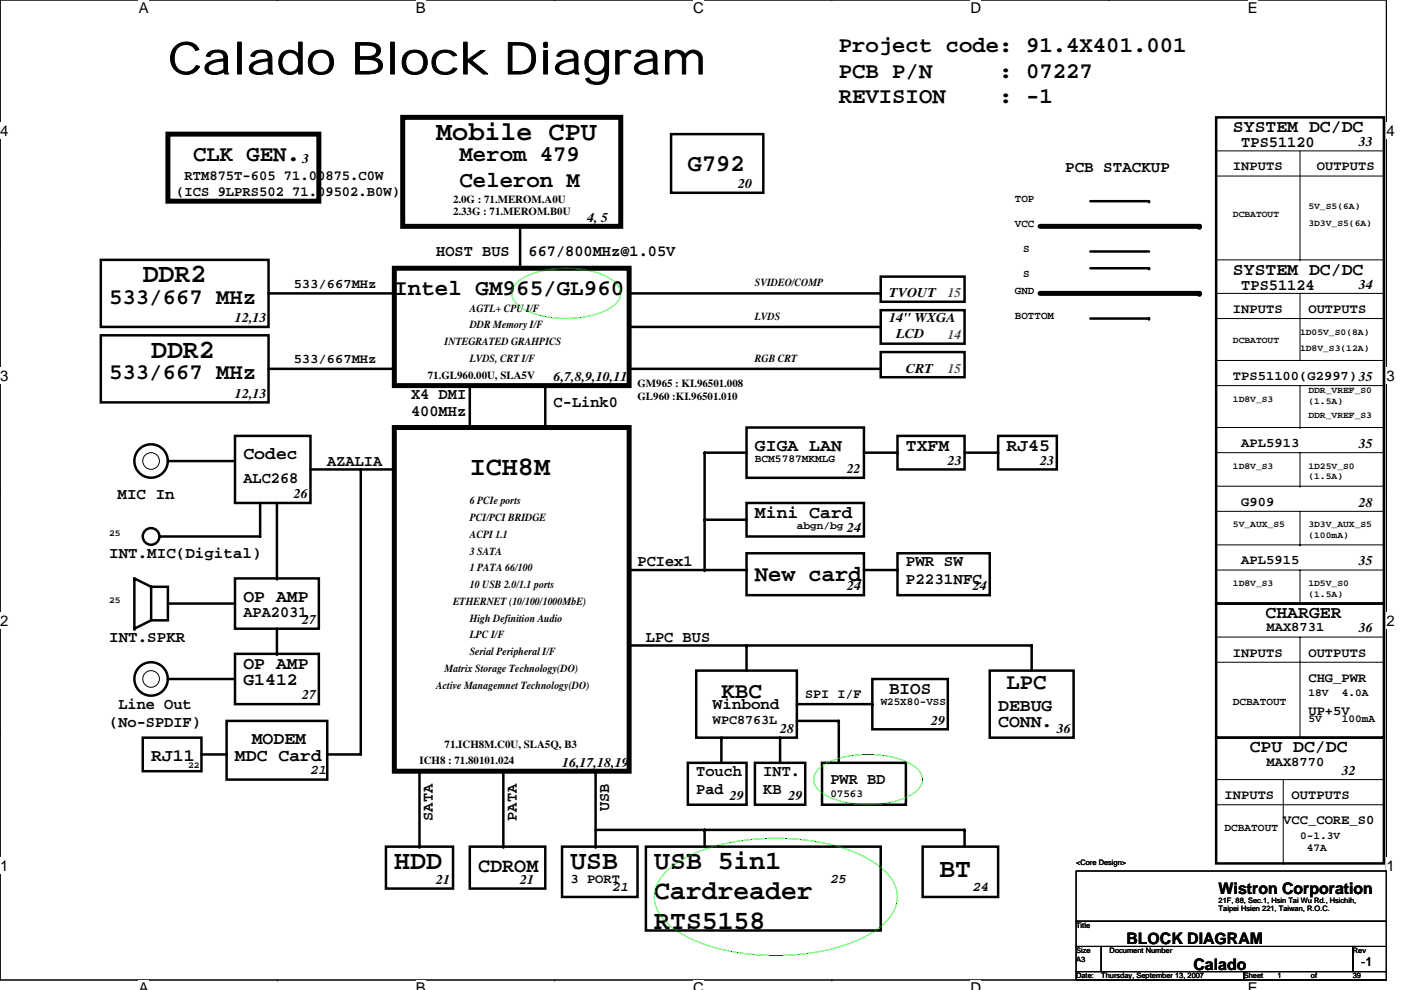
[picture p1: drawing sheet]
<svg xmlns="http://www.w3.org/2000/svg" width="297mm" height="210mm" viewBox="0 0 297 210" stroke-linecap="round" stroke-linejoin="round" font-family="sans-serif">
<defs><g id="words">
<text font-size="9.4" x="35.6" y="15.7">Calado Block Diagram</text>
<g font-size="5.7">
<text x="92.5" y="29.6">Mobile CPU</text>
<text x="30.3" y="59.8">DDR2</text>
<text x="32" y="75.8">DDR2</text>
<text x="99.6" y="100.7">ICH8M</text>
<text x="83.6" y="184.3">HDD</text>
<text x="120.9" y="184.3">USB</text>
<text x="138.7" y="184.3">USB 5in1</text>
<text x="138.7" y="190.7">Cardreader</text>
<text x="199.2" y="186.1">BT</text>
<text x="138.7" y="197.1">RTS5158</text>
</g>
<text font-size="5.1" x="145.8" y="36.3">G792</text>
<g font-size="4.8">
<text x="177.8" y="11.1">Project code: 91.4X401.001</text>
<text x="177.8" y="16.4">PCB P/N</text>
<text x="211.9" y="16.4">: 07227</text>
<text x="177.8" y="21.8">REVISION</text>
<text x="211.9" y="21.8">: -1</text>
<text x="40.9" y="34.2">CLK GEN.</text>
<text x="97.4" y="34.2">Merom 479</text>
<text x="97.4" y="39.7">Celeron M</text>
<text x="23.2" y="64.5">533/667 MHz</text>
<text x="83.6" y="62.7">Intel GM965/GL960</text>
<text x="23.2" y="80.5">533/667 MHz</text>
<text x="160.1" y="123.1">New card</text>
<text x="152.9" y="148">KBC</text>
<text x="213.4" y="146.2">LPC</text>
</g>
<text font-size="4.3" x="101.4" y="184.9">CDROM</text>
<g font-size="3.7">
<text x="261.4" y="28">SYSTEM DC/DC</text>
<text x="261.4" y="58.3">SYSTEM DC/DC</text>
<text x="160.1" y="95.6">GIGA LAN</text>
<text x="192.1" y="95.6">TXFM</text>
<text x="213.4" y="95.6">RJ45</text>
<text x="51.6" y="97.4">Codec</text>
<text x="160.1" y="109.8">Mini Card</text>
<text x="51.6" y="127.6">OP AMP</text>
<text x="268.3" y="131.1">CHARGER</text>
<text x="51.6" y="141.8">OP AMP</text>
<text x="51.6" y="145.4">G1412</text>
<text x="188.5" y="147.2">BIOS</text>
<text x="211.6" y="150.7">DEBUG</text>
<text x="211.6" y="154.3">CONN.</text>
<text x="32" y="161.4">RJ11</text>
<text x="49.8" y="161.4">MDC Card</text>
<text x="53.4" y="157.8">MODEM</text>
<text x="265" y="159.6">CPU DC/DC</text>
</g>
<g font-size="3.4">
<text x="263.2" y="31.2">TPS51120</text>
<text x="225.8" y="36.6">PCB STACKUP</text>
<text x="92.5" y="54.4">HOST BUS</text>
<text x="112.1" y="54.4">667/800MHz@1.05V</text>
<text x="263.2" y="61.5">TPS51124</text>
<text x="87.2" y="88.1">400MHz</text>
<text x="87.2" y="84.6">X4 DMI</text>
<text x="117.4" y="86.4">C-Link0</text>
<text x="69.4" y="98.8">AZALIA</text>
<text x="24.9" y="105.9">MIC In</text>
<text x="51.6" y="102.4">ALC268</text>
<text x="23.2" y="118.4">INT.MIC(Digital)</text>
<text x="135.2" y="120.1">PCIex1</text>
<text x="192.1" y="120.1">PWR SW</text>
<text x="192.1" y="124">P2231NFC</text>
<text x="51.6" y="130.8">APA2031</text>
<text x="23.2" y="136.1">INT.SPKR</text>
<text x="136.9" y="136.1">LPC BUS</text>
<text x="23.2" y="154.2">(No-SPDIF)</text>
<text x="25.1" y="150.4">Line Out</text>
<text x="151.2" y="150.4">Winbond</text>
<text x="147.6" y="164.6">Touch</text>
<text x="161.8" y="164.6">INT.</text>
<text x="176.1" y="166.4">PWR BD</text>
<text x="129.1" y="172.1" transform="rotate(-90 129.1 172.1)">USB</text>
<text x="147.6" y="168.4">Pad</text>
<text x="161.8" y="168.4">KB</text>
<text x="91.8" y="174.1" transform="rotate(-90 91.8 174.1)">SATA</text>
<text x="109.6" y="174.1" transform="rotate(-90 109.6 174.1)">PATA</text>
<text x="258.4" y="189.6">Wistron Corporation</text>
<text x="238.8" y="200.3">BLOCK DIAGRAM</text>
<text x="253" y="205.6">Calado</text>
</g>
<g font-size="3.2">
<text x="29.4" y="2.8">A</text>
<text x="88.2" y="2.8">B</text>
<text x="147" y="2.8">C</text>
<text x="205.8" y="2.8">D</text>
<text x="264.5" y="2.8">E</text>
<text x="0" y="28.8">4</text>
<text x="293.9" y="28.8">4</text>
<text x="0" y="80.8">3</text>
<text x="293.9" y="80.8">3</text>
<text x="0" y="132.7">2</text>
<text x="293.9" y="132.7">2</text>
<text x="0" y="184.7">1</text>
<text x="293.9" y="184.7">1</text>
<text x="29.4" y="210.7">A</text>
<text x="88.2" y="210.7">B</text>
<text x="147" y="210.7">C</text>
<text x="205.8" y="210.7">D</text>
<text x="264.5" y="210.7">E</text>
</g>
<g font-size="3">
<text x="37.4" y="41.5">(ICS 9LPRS502 71.09502.B0W)</text>
<text x="39.1" y="38.1">RTM875T-605 71.00875.C0W</text>
</g>
<g font-size="2.8">
<text x="64" y="34.6">3</text>
<text x="288.1" y="31">33</text>
<text x="156.5" y="39.9">20</text>
<text x="261.4" y="36.1">INPUTS</text>
<text x="279.2" y="36.1">OUTPUTS</text>
<text x="124.5" y="47">4, 5</text>
<text x="62.3" y="61">533/667MHz</text>
<text x="188.5" y="63">TVOUT</text>
<text x="288.1" y="61.2">34</text>
<text x="49.8" y="68.3">12,13</text>
<text x="188.5" y="68.3">14&quot; WXGA</text>
<text x="190" y="71.6">LCD</text>
<text x="261.4" y="66.4">INPUTS</text>
<text x="277.4" y="66.4">OUTPUTS</text>
<text x="62.3" y="77">533/667MHz</text>
<text x="117.4" y="80.8">6,7,8,9,10,11</text>
<text x="192.1" y="79">CRT</text>
<text x="261.4" y="80.6">TPS51100(G2997)35</text>
<text x="49.8" y="84.3">12,13</text>
<text x="263.2" y="94.8">APL5913</text>
<text x="288.1" y="95">35</text>
<text x="179.6" y="100.4">22</text>
<text x="201" y="98.6">23</text>
<text x="220.5" y="98.6">23</text>
<text x="62.3" y="105.7">26</text>
<text x="263.2" y="107.3">G909</text>
<text x="288.1" y="107.5">28</text>
<text x="179.6" y="112.8">24</text>
<text x="263.2" y="119.7">APL5915</text>
<text x="288.1" y="119.9">35</text>
<text x="179.6" y="125.2">24</text>
<text x="206.3" y="125.2">24</text>
<text x="64" y="132.4">27</text>
<text x="268.5" y="133.9">MAX8731</text>
<text x="288.1" y="134.1">36</text>
<text x="261.4" y="139.3">INPUTS</text>
<text x="277.4" y="139.3">OUTPUTS</text>
<text x="64" y="148.4">27</text>
<text x="170.7" y="148.1">SPI I/F</text>
<text x="277.4" y="144.6">CHG_PWR</text>
<text x="151.2" y="153.5">WPC8763L</text>
<text x="165.4" y="155.5">28</text>
<text x="197.4" y="153.7">29</text>
<text x="224.1" y="155.5">36</text>
<text x="277.4" y="151.7">UP+5V</text>
<text x="65.8" y="164.2">21</text>
<text x="119.2" y="162.6">16,17,18,19</text>
<text x="268.5" y="162.4">MAX8770</text>
<text x="284.5" y="164.4">32</text>
<text x="154.7" y="169.7">29</text>
<text x="167.2" y="169.7">29</text>
<text x="259.6" y="169.5">INPUTS</text>
<text x="273.9" y="169.5">OUTPUTS</text>
<text x="272.1" y="174.8">VCC_CORE_S0</text>
<text x="92.5" y="187.5">21</text>
<text x="110.3" y="187.5">21</text>
<text x="120.9" y="187.3">3 PORT</text>
<text x="129.8" y="189.1">21</text>
<text x="176.1" y="187.3">25</text>
<text x="206.3" y="189.1">24</text>
</g>
<g font-size="2.8" fill="#f00">
<text x="201" y="63">15</text>
<text x="201" y="71.9">14</text>
<text x="201" y="79">15</text>
</g>
<text font-size="2.6" x="288.6" y="204.9">-1</text>
<g font-size="2.3">
<text x="96.1" y="43">2.0G : 71.MEROM.A0U</text>
<text x="96.1" y="45.7">2.33G : 71.MEROM.B0U</text>
<text x="215.2" y="42.8">TOP</text>
<text x="215.2" y="48.2">VCC</text>
<text x="217" y="53.5">S</text>
<text x="217" y="58.8">S</text>
<text x="160.1" y="60.7">SVIDEO/COMP</text>
<text x="215.2" y="62.4">GND</text>
<text x="99.6" y="66.1">AGTL+ CPU I/F</text>
<text x="99.6" y="69.6">DDR Memory I/F</text>
<text x="160.1" y="67.9">LVDS</text>
<text x="215.2" y="67.7">BOTTOM</text>
<text x="94.3" y="73.2">INTEGRATED GRAHPICS</text>
<text x="99.6" y="76.8">LVDS, CRT I/F</text>
<text x="160.1" y="76.8">RGB CRT</text>
<text x="90.7" y="80.3">71.GL960.00U, SLA5V</text>
<text x="135.2" y="82.1">GM965 : KI.96501.008</text>
<text x="135.2" y="84.8">GL960 :KI.96501.010</text>
<text x="160.1" y="97.9">BCM5787MKMLG</text>
<text x="99.6" y="107">6 PCIe ports</text>
<text x="99.6" y="110.5">PCI/PCI BRIDGE</text>
<text x="168.9" y="112.2">abgn/bg</text>
<text x="99.6" y="117.6">3 SATA</text>
<text x="99.6" y="114.1">ACPI 1.1</text>
<text x="99.6" y="124.8">10 USB 2.0/1.1 ports</text>
<text x="99.6" y="121.2">1 PATA 66/100</text>
<text x="96.1" y="128.3">ETHERNET (10/100/1000MbE)</text>
<text x="99.6" y="131.9">High Definition Audio</text>
<text x="99.6" y="135.4">LPC I/F</text>
<text x="94.3" y="142.5">Matrix Storage Technology(DO)</text>
<text x="99.6" y="139">Serial Peripheral I/F</text>
<text x="92.5" y="146.1">Active Managemnet Technology(DO)</text>
<text x="186.7" y="149.5">W25X80-VSS</text>
<text x="261.4" y="149.5">DCBATOUT</text>
<text x="277.4" y="147.7">18V</text>
<text x="284.5" y="147.7">4.0A</text>
<text x="277.4" y="153.1">5V</text>
<text x="284.5" y="153.1">100mA</text>
<text x="94.3" y="158.6">71.ICH8M.C0U, SLA5Q, B3</text>
<text x="88.9" y="162.1">ICH8 : 71.80101.024</text>
<text x="176.1" y="169.1">07563</text>
<text x="259.6" y="176.2">DCBATOUT</text>
<text x="275.6" y="177.9">0~1.3V</text>
<text x="277" y="180.6">47A</text>
</g>
<g font-size="1.9">
<text x="261.4" y="46.1">DCBATOUT</text>
<text x="277.4" y="44.3">5V_S5(6A)</text>
<text x="277.4" y="47.9">3D3V_S5(6A)</text>
<text x="275.6" y="71">1D05V_S0(8A)</text>
<text x="261.4" y="72.7">DCBATOUT</text>
<text x="275.6" y="74.5">1D8V_S3(12A)</text>
<text x="277.4" y="83.4">DDR_VREF_S0</text>
<text x="261.4" y="85.2">1D8V_S3</text>
<text x="277.4" y="85.6">(1.5A)</text>
<text x="277.4" y="88.8">DDR_VREF_S3</text>
<text x="261.4" y="99.4">1D8V_S3</text>
<text x="277.4" y="99.4">1D25V_S0</text>
<text x="277.4" y="101.6">(1.5A)</text>
<text x="23.2" y="113.6">25</text>
<text x="261.4" y="111.9">5V_AUX_S5</text>
<text x="277.4" y="111.9">3D3V_AUX_S5</text>
<text x="277.4" y="114.1">(100mA)</text>
<text x="261.4" y="124.3">1D8V_S3</text>
<text x="277.4" y="124.3">1D5V_S0</text>
<text x="23.2" y="127.9">25</text>
<text x="277.4" y="126.5">(1.5A)</text>
<text x="39.9" y="162.9">22</text>
</g>
<g font-size="1.6">
<text x="228.2" y="183.5">&lt;Core Design&gt;</text>
<text x="258.4" y="191.5">21F, 88, Sec.1, Hsin Tai Wu Rd., Hsichih,</text>
<text x="228.2" y="196.8">Title</text>
<text x="258.4" y="193.3">Taipei Hsien 221, Taiwan, R.O.C.</text>
<text x="228.2" y="202.2">Size</text>
<text x="228.2" y="203.9">A3</text>
<text x="235.3" y="202.2">Document Number</text>
<text x="286.8" y="202.2">Rev</text>
<text x="228.2" y="207.5">Date:</text>
<text x="233.5" y="207.5">Thursday, September 13, 2007</text>
<text x="263.7" y="207.5">Sheet</text>
<text x="270.8" y="207.5">1</text>
<text x="277.9" y="207.5">of</text>
<text x="286.8" y="207.5">39</text>
</g>
</g></defs>
<path d="M0 0h293.9v207.9h-293.9z" fill="none" stroke="#000" stroke-width=".21"/>
<g fill="#fff">
<path d="M29.4 0h2.1v3.5h-2.1z"/>
<path d="M29.4 207.9h2.1v2h-2.1z"/>
</g>
<path d="M58.8 0h.1M58.8 207.9h.1" fill="none" stroke="#000" stroke-width=".21"/>
<g fill="#fff">
<path d="M88.2 0h2.1v3.5h-2.1z"/>
<path d="M88.2 207.9h2.1v2h-2.1z"/>
</g>
<path d="M117.6 0h.1M117.6 207.9h.1" fill="none" stroke="#000" stroke-width=".21"/>
<g fill="#fff">
<path d="M147 0h2.3v3.5h-2.3z"/>
<path d="M147 207.9h2.3v2h-2.3z"/>
</g>
<path d="M176.4 0h.1M176.4 207.9h.1" fill="none" stroke="#000" stroke-width=".21"/>
<g fill="#fff">
<path d="M205.8 0h2.2v3.5h-2.2z"/>
<path d="M205.8 207.9h2.2v2h-2.2z"/>
</g>
<path d="M235.2 0h.1M235.2 207.9h.1" fill="none" stroke="#000" stroke-width=".21"/>
<g fill="#fff">
<path d="M264.5 0h2.1v3.5h-2.1z"/>
<path d="M264.5 207.9h2.1v2h-2.1z"/>
<path d="M0 26h1.8v3.5h-1.8z"/>
<path d="M293.9 26h1.8v3.5h-1.8z"/>
<path d="M0 77.9h1.8v3.5h-1.8z"/>
<path d="M293.9 77.9h1.8v3.5h-1.8z"/>
</g>
<path d="M0 52h.1M293.9 52h.1" fill="none" stroke="#000" stroke-width=".21"/>
<g fill="#fff">
<path d="M0 129.9h1.8v3.5h-1.8z"/>
<path d="M293.9 129.9h1.8v3.5h-1.8z"/>
</g>
<path d="M0 103.9h.1M293.9 103.9h.1" fill="none" stroke="#000" stroke-width=".21"/>
<g fill="#fff">
<path d="M0 181.9h1.8v3.5h-1.8z"/>
<path d="M293.9 181.9h1.8v3.5h-1.8z"/>
</g>
<g fill="none" stroke="#000" stroke-width=".21">
<path d="M257.8 32h35.6M257.8 37.3h35.6M275.6 32v23.1M293.4 37.3h.1M257.8 55.1h35.6M275.6 55.1h.1M293.4 55.1h.1M257.8 67.6h35.6M257.8 62.2h35.6M257.8 76.5h35.6M275.6 62.2v14.3M293.4 76.5h.1"/>
<path d="M257.8 81.8h35.6M257.8 96h35.6M257.8 90.7h35.6M275.6 90.7h.1M275.6 81.8v8.9M275.6 96v7.1M293.4 90.7h.1M257.8 115.6h35.6M257.8 108.5h35.6M257.8 103.1h35.6M275.6 115.6h.1M275.6 103.1h.1"/>
<path d="M275.6 108.5v7.1M293.4 103.1h.1M257.8 120.9h35.6M257.8 135.1h35.6M275.6 128h.1M275.6 135.1v21.4M275.6 120.9v7.1M293.4 135.1h.1M0 155.9h.1M257.8 140.5h35.6M293.9 155.9h.1M257.8 165.4h35.6"/>
<path d="M257.8 170.7h35.6M272.1 165.4v17.7M293.4 170.7h.1M228.2 184.7h65.7v10.7h-65.7zM228.2 195.4h65.7v5.3h-65.7zM272.1 183.1h.1M228.2 200.7h5.3v5.4h-5.3zM228.2 206.1h35.5v1.8h-35.5zM233.5 200.7h53.3v5.4h-53.3zM263.7 206.1h30.2v1.8h-30.2zM286.8 200.7h7.1v5.4h-7.1z"/>
<circle cx="32" cy="97.8" r="1.77"/>
<circle cx="32" cy="144" r="1.77"/>
</g>
<g fill="none" stroke="#000" stroke-width=".53">
<path d="M142.3 28.4h19.5v12.5h-19.5zM257.8 24.9h35.6v103.1h-35.6zM21.4 55.1h35.5v14.2h-35.5zM110.3 48v8.9M186.7 58.7h17.8v5.3h-17.8zM231.2 53.3h12.4M231.2 42.7h12.4M231.2 56.9h12.4M243.6 42.7h.1M243.6 56.9h.1M21.4 71.1h35.5v14.2h-35.5zM56.9 62.2h26.7"/>
<path d="M56.9 78.2h26.7M83.6 78.2h.1M133.4 69.3h53.3M133.4 78.2h53.3M133.4 62.2h53.3M186.7 78.2h.1M186.7 62.2h.1M186.7 74.7h17.8v5.3h-17.8zM186.7 65.8h17.8v7.1h-17.8zM231.2 67.6h12.4M243.6 67.6h.1M35.6 97.8h14.2"/>
<path d="M49.8 92.5h16v14.2h-16zM65.8 99.6h17.8M76.5 99.6v60.4h-7.1M99.6 90.7h.1M99.6 81.8v8.9M115.6 90.7h.1M115.6 81.8v8.9M149.4 96h.1M149.4 96v24.9M149.4 96h8.9M158.3 90.7h24.9v10.6h-24.9zM183.2 96h7.1"/>
<path d="M190.3 92.5h14.2v7.1h-14.2zM190.3 96h.1M204.5 96h7.1M211.6 96h.1M211.6 92.5h12.5v7.1h-12.5zM55.2 106.7v7.1h-21.4M58.7 106.7v16M149.4 110.2h.1M149.4 110.2h8.9M158.3 106.7h24.9v7.1h-24.9zM158.3 117.3h24.9v8.9h-24.9zM190.3 117.3h19.5v8.9h-19.5z"/>
<path d="M28.5 133.3h.1M32 124.5h3.6v7.1h-3.6zM32 124.5l-3.5-1.8v10.6M32 124.5h.1M32 131.6l-3.5 1.7M35.6 128h14.2M49.8 122.7h17.8v10.6h-17.8zM49.8 138.7h17.8v10.7h-17.8zM58.7 122.7h.1M58.7 138.7h.1M58.7 133.3v5.4M133.4 136.9h85.3"/>
<path d="M133.4 120.9h24.9M149.4 120.9h.1M158.3 136.9h.1M158.3 120.9h.1M158.3 136.9v5.3M183.2 120.9h7.1M190.3 120.9h.1M218.7 136.9h.1M218.7 136.9v5.3M257.8 128h35.6v28.5h-35.6zM30.3 156.5h12.4v7.1h-12.4zM35.6 144h14.2"/>
<path d="M48 152.9h21.4v12.5h-21.4zM147.6 142.2h21.3v14.3h-21.3zM152.9 156.5h.1M152.9 156.5v5.3M165.4 156.5h.1M165.4 156.5v5.3M168.9 152.9h8.9M168.9 149.4h16.1M177.8 152.9h.1M177.8 152.9v8.9M185 144h16v10.7h-16zM185 149.4h.1"/>
<path d="M209.8 142.2h17.8v14.3h-17.8zM257.8 156.5h35.6v26.6h-35.6zM42.7 160h5.3M48 160h.1M81.8 179.6h14.3v8.9h-14.3zM88.9 179.6h.1M88.9 163.6v16M99.6 179.6h16v8.9h-16zM106.7 179.6h.1M106.7 163.6v16M119.2 179.6h16v10.6h-16zM126.3 179.6h.1"/>
<path d="M126.3 163.6v16M126.3 176h23.1M136.9 179.6h49.8v17.8h-49.8zM145.8 161.8h12.5v8.9h-12.5zM149.4 176h.1M149.4 176h55.1M149.4 176v3.6M160.1 161.8h10.6v8.9h-10.6zM174.3 161.8h17.8v8.9h-17.8zM195.6 179.6h16v10.6h-16zM204.5 176h.1M204.5 176v3.6"/>
<circle cx="32" cy="97.8" r="3.5"/>
<circle cx="32" cy="113.8" r="1.77"/>
<circle cx="32" cy="144" r="3.5"/>
</g>
<path d="M35.6 28.4h32v14.3h-32zM85.4 24.9h46.2v23.1h-46.2zM83.6 56.9h49.8v24.9h-49.8zM220.5 48h33.8M254.3 48h.1M220.5 62.2h33.8M254.3 62.2h.1M83.6 90.7h49.8v72.9h-49.8z" fill="none" stroke="#000" stroke-width="1.1"/>
<path d="M109.4 60.1a14.1 14.1 0 0 1 9.1-3.2 18.6 18.6 0 0 1 11.5 2.6 3.1 3.1 0 0 1 0 5.4 17.7 17.7 0 0 1-11.5 2.6 14.1 14.1 0 0 1-9.1-3.2 2.82 2.82 0 0 1 0-4.2zM173.4 163.3a14.1 14.1 0 0 1 9.1-3.2 18.6 18.6 0 0 1 11.5 2.5 3.1 3.1 0 0 1 0 5.4 17.7 17.7 0 0 1-11.5 2.6 14.1 14.1 0 0 1-9.1-3.2 2.82 2.82 0 0 1 0-4.1zM141.2 184.9a25.4 25.4 0 0 1 12.2-5.9 49.4 49.4 0 0 1 27.7 1.7 16.9 16.9 0 0 1 8.2 6.2 6.8 6.8 0 0 1-1.5 8.7 25.4 25.4 0 0 1-12.3 5.9 49.2 49.2 0 0 1-27.6-1.8 16.9 16.9 0 0 1-8.3-6.2 6.8 6.8 0 0 1 1.6-8.6z" fill="none" stroke="#0f0" stroke-width=".21"/>
<use href="#words"/>
</svg>
